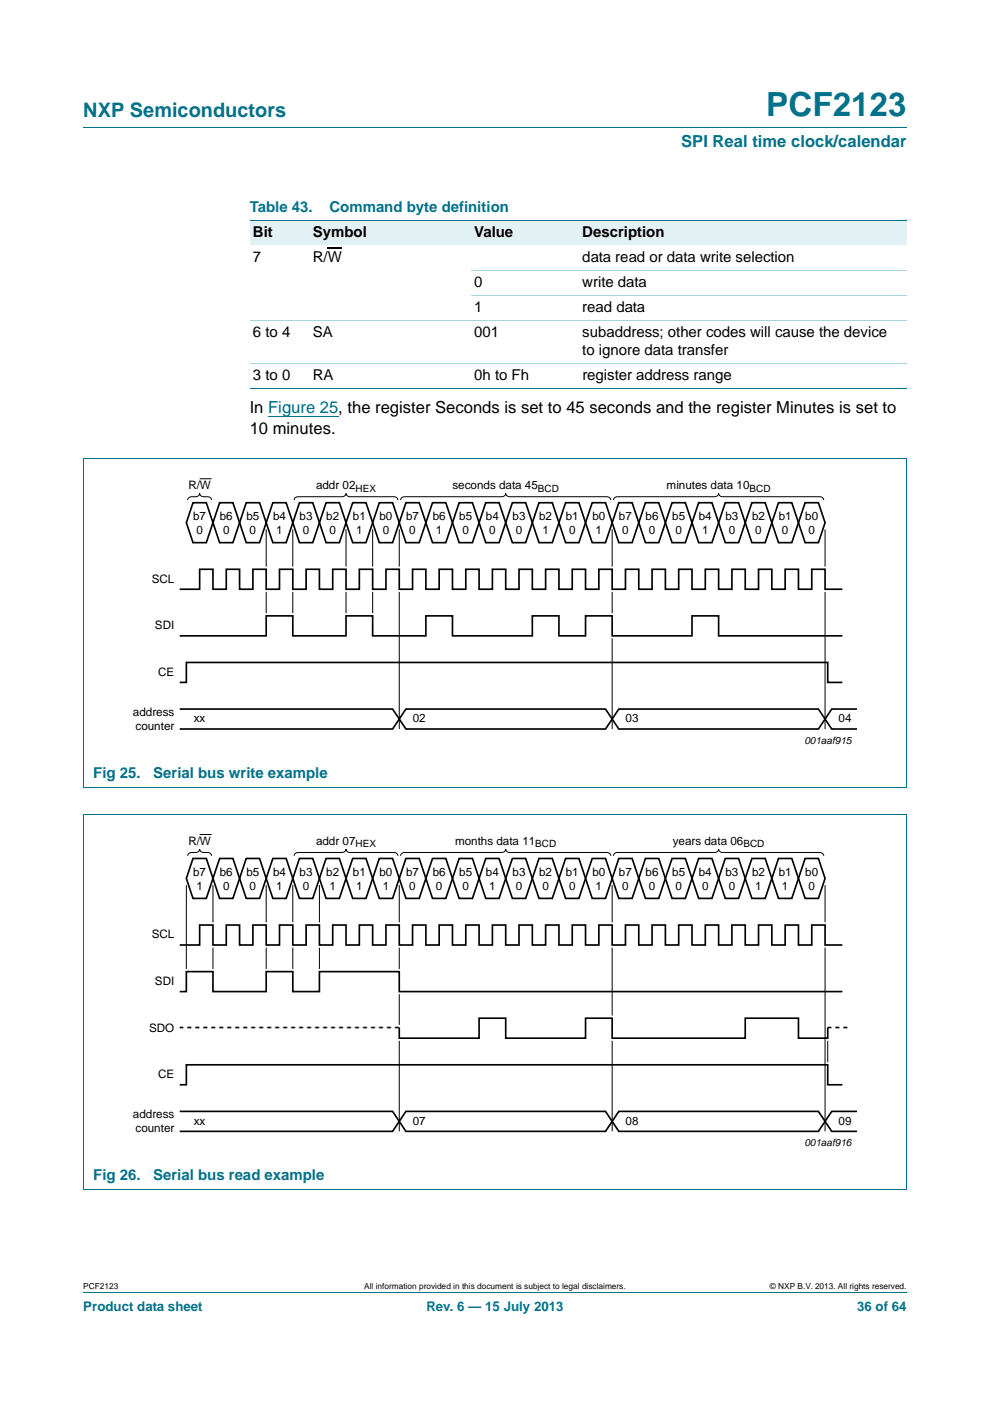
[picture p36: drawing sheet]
<svg xmlns="http://www.w3.org/2000/svg" width="210mm" height="297mm" viewBox="0 0 210 297" stroke-linecap="round" stroke-linejoin="round" font-family="sans-serif">
<defs><g id="words">
<text font-size="7" fill="#00718a" x="162.5" y="24.6">PCF2123</text>
<text font-size="4.2" fill="#00718a" x="17.7" y="24.9">NXP Semiconductors</text>
<text font-size="3.5" fill="#00718a" x="144.5" y="31.1">SPI Real time clock/calendar</text>
<g font-size="3.5">
<text x="53" y="87.5">In Figure 25, the register Seconds is set to 45 seconds and the register Minutes is set to</text>
<text x="53" y="91.9">10 minutes.</text>
</g>
<g font-size="3.2" fill="#00718a">
<text x="53" y="45">Table 43.</text>
<text x="69.9" y="45">Command byte definition</text>
<text x="19.8" y="164.8">Fig 25.</text>
<text x="32.5" y="164.8">Serial bus write example</text>
<text x="19.8" y="250.1">Fig 26.</text>
<text x="32.5" y="250.1">Serial bus read example</text>
</g>
<g font-size="3.2">
<text x="53.7" y="50.3">Bit</text>
<text x="66.4" y="50.3">Symbol</text>
<text x="100.6" y="50.3">Value</text>
<text x="123.5" y="50.3">Description</text>
<text x="53.7" y="55.6">7</text>
<text x="66.4" y="55.6">R/W</text>
<text x="123.5" y="55.6">data read or data write selection</text>
<text x="100.6" y="60.9">0</text>
<text x="123.5" y="60.9">write data</text>
<text x="53.7" y="71.4">6 to 4</text>
<text x="66.4" y="71.4">SA</text>
<text x="100.6" y="71.4">001</text>
<text x="100.6" y="66.1">1</text>
<text x="123.5" y="71.4">subaddress; other codes will cause the device</text>
<text x="123.5" y="66.1">read data</text>
<text x="123.5" y="75.3">to ignore data transfer</text>
<text x="53.7" y="80.6">3 to 0</text>
<text x="66.4" y="80.6">RA</text>
<text x="100.6" y="80.6">0h to Fh</text>
<text x="123.5" y="80.6">register address range</text>
</g>
<g font-size="2.8" fill="#00718a">
<text x="17.7" y="277.9">Product data sheet</text>
<text x="90.4" y="277.9">Rev. 6 — 15 July 2013</text>
<text x="181.8" y="277.9">36 of 64</text>
</g>
<g font-size="2.5">
<text x="39.9" y="103.8">R/W</text>
<text x="67" y="103.8">addr 02</text>
<text x="96" y="103.8">seconds data 45</text>
<text x="141.4" y="103.8">minutes data 10</text>
<text x="41" y="110.3">b7</text>
<text x="41.7" y="113.3">0</text>
<text x="46.6" y="110.3">b6</text>
<text x="47.3" y="113.3">0</text>
<text x="52.3" y="110.3">b5</text>
<text x="53" y="113.3">0</text>
<text x="57.9" y="110.3">b4</text>
<text x="58.6" y="113.3">1</text>
<text x="63.6" y="110.3">b3</text>
<text x="64.2" y="113.3">0</text>
<text x="69.2" y="110.3">b2</text>
<text x="69.9" y="113.3">0</text>
<text x="74.8" y="110.3">b1</text>
<text x="75.5" y="113.3">1</text>
<text x="80.5" y="110.3">b0</text>
<text x="81.2" y="113.3">0</text>
<text x="86.1" y="110.3">b7</text>
<text x="86.8" y="113.3">0</text>
<text x="91.8" y="110.3">b6</text>
<text x="92.5" y="113.3">1</text>
<text x="97.4" y="110.3">b5</text>
<text x="98.1" y="113.3">0</text>
<text x="103.1" y="110.3">b4</text>
<text x="103.8" y="113.3">0</text>
<text x="108.7" y="110.3">b3</text>
<text x="109.4" y="113.3">0</text>
<text x="114.4" y="110.3">b2</text>
<text x="115" y="113.3">1</text>
<text x="120" y="110.3">b1</text>
<text x="120.7" y="113.3">0</text>
<text x="125.6" y="110.3">b0</text>
<text x="126.3" y="113.3">1</text>
<text x="131.3" y="110.3">b7</text>
<text x="132" y="113.3">0</text>
<text x="136.9" y="110.3">b6</text>
<text x="137.6" y="113.3">0</text>
<text x="142.6" y="110.3">b5</text>
<text x="143.3" y="113.3">0</text>
<text x="148.2" y="110.3">b4</text>
<text x="148.9" y="113.3">1</text>
<text x="153.9" y="110.3">b3</text>
<text x="154.6" y="113.3">0</text>
<text x="159.5" y="110.3">b2</text>
<text x="160.2" y="113.3">0</text>
<text x="165.2" y="110.3">b1</text>
<text x="165.8" y="113.3">0</text>
<text x="170.8" y="110.3">b0</text>
<text x="171.5" y="113.3">0</text>
<text x="32.2" y="123.5">SCL</text>
<text x="32.9" y="133.4">SDI</text>
<text x="33.6" y="143.3">CE</text>
<text x="28.2" y="151.7">address</text>
<text x="28.8" y="154.7">counter</text>
<text x="41.1" y="153.2">xx</text>
<text x="87.5" y="153.2">02</text>
<text x="132.7" y="153.2">03</text>
<text x="177.9" y="153.2">04</text>
<text x="39.9" y="179.2">R/W</text>
<text x="67" y="179.2">addr 07</text>
<text x="96.5" y="179.2">months data 11</text>
<text x="142.7" y="179.2">years data 06</text>
<text x="41" y="185.7">b7</text>
<text x="46.6" y="185.7">b6</text>
<text x="52.3" y="185.7">b5</text>
<text x="57.9" y="185.7">b4</text>
<text x="63.6" y="185.7">b3</text>
<text x="69.2" y="185.7">b2</text>
<text x="74.8" y="185.7">b1</text>
<text x="80.5" y="185.7">b0</text>
<text x="86.1" y="185.7">b7</text>
<text x="91.8" y="185.7">b6</text>
<text x="97.4" y="185.7">b5</text>
<text x="103.1" y="185.7">b4</text>
<text x="108.7" y="185.7">b3</text>
<text x="114.4" y="185.7">b2</text>
<text x="120" y="185.7">b1</text>
<text x="125.6" y="185.7">b0</text>
<text x="131.3" y="185.7">b7</text>
<text x="136.9" y="185.7">b6</text>
<text x="142.6" y="185.7">b5</text>
<text x="148.2" y="185.7">b4</text>
<text x="153.9" y="185.7">b3</text>
<text x="159.5" y="185.7">b2</text>
<text x="165.2" y="185.7">b1</text>
<text x="170.8" y="185.7">b0</text>
<text x="41.7" y="188.7">1</text>
<text x="47.3" y="188.7">0</text>
<text x="53" y="188.7">0</text>
<text x="58.6" y="188.7">1</text>
<text x="64.2" y="188.7">0</text>
<text x="69.9" y="188.7">1</text>
<text x="75.5" y="188.7">1</text>
<text x="81.2" y="188.7">1</text>
<text x="86.8" y="188.7">0</text>
<text x="92.5" y="188.7">0</text>
<text x="98.1" y="188.7">0</text>
<text x="103.8" y="188.7">1</text>
<text x="109.4" y="188.7">0</text>
<text x="115" y="188.7">0</text>
<text x="120.7" y="188.7">0</text>
<text x="126.3" y="188.7">1</text>
<text x="132" y="188.7">0</text>
<text x="137.6" y="188.7">0</text>
<text x="143.3" y="188.7">0</text>
<text x="148.9" y="188.7">0</text>
<text x="154.6" y="188.7">0</text>
<text x="160.2" y="188.7">1</text>
<text x="165.8" y="188.7">1</text>
<text x="171.5" y="188.7">0</text>
<text x="32.2" y="198.9">SCL</text>
<text x="32.9" y="208.8">SDI</text>
<text x="31.6" y="218.7">SDO</text>
<text x="33.6" y="228.6">CE</text>
<text x="28.2" y="237">address</text>
<text x="41.1" y="238.5">xx</text>
<text x="87.5" y="238.5">07</text>
<text x="132.7" y="238.5">08</text>
<text x="177.9" y="238.5">09</text>
<text x="28.8" y="240">counter</text>
</g>
<g font-size="2.1">
<text x="75.4" y="104.3">HEX</text>
<text x="114.1" y="104.3">BCD</text>
<text x="159" y="104.3">BCD</text>
<text x="170.6" y="157.7">001aaf915</text>
<text x="75.4" y="179.7">HEX</text>
<text x="113.5" y="179.7">BCD</text>
<text x="157.7" y="179.7">BCD</text>
<text x="170.6" y="243">001aaf916</text>
</g>
<g font-size="1.8">
<text x="17.7" y="273.3">PCF2123</text>
<text x="77.3" y="273.3">All information provided in this document is subject to legal disclaimers.</text>
<text x="163.3" y="273.3">© NXP B.V. 2013. All rights reserved.</text>
</g>
</g></defs>
<path d="M17.7 27h174.6M17.7 273.9h174.6" fill="none" stroke="#00718a" stroke-width=".21"/>
<path d="M56.9 88.2h14.9" fill="none" stroke="#00f" stroke-width=".21"/>
<g fill="#e2f1f4">
<path d="M53 46.7h12.7v5.3h-12.7z"/>
<path d="M65.7 46.7h34.2v5.3h-34.2z"/>
<path d="M99.9 46.7h22.9v5.3h-22.9z"/>
<path d="M122.8 46.7h69.5v5.3h-69.5z"/>
</g>
<path d="M69.5 52.6h3" fill="none" stroke="#000" stroke-width=".23"/>
<path d="M53 46.7h139.3M53 82.4h139.3M17.6 167h174.7M17.6 172.6h174.7M17.7 166.9v-69.7h174.6v69.7M17.7 172.7v79.5l174.6 .1v-79.6" fill="none" stroke="#00718a" stroke-width=".21"/>
<path d="M99.9 57.3h92.4M53 67.9h139.3M53 77.1h139.3M99.9 62.6h92.4" fill="none" stroke="#a5d5dc" stroke-width=".21"/>
<g fill="none" stroke="#000" stroke-width=".21">
<path d="M39.8 106a.79 .79 0 0 1 .9-.7h.8a.79 .79 0 0 0 .8-.7 .79 .79 0 0 0 .9 .7h.8a.79 .79 0 0 1 .9 .7M42.3 101.5h2.6M56.5 112.2v7.9M62.1 112.2v7.9M62.4 106a.79 .79 0 0 1 .8-.7h9.3a.79 .79 0 0 0 .9-.7 .79 .79 0 0 0 .8 .7h9.4a.79 .79 0 0 1 .8 .7M73.4 112.2v7.9M79 112.2v7.9M84.7 112.2v7.9M85 106a.79 .79 0 0 1 .8-.7h20.6a.79 .79 0 0 0 .9-.7 .79 .79 0 0 0 .8 .7h20.6a.79 .79 0 0 1 .9 .7M129.8 112.2v7.9M130.1 106a.79 .79 0 0 1 .9-.7h20.6a.79 .79 0 0 0 .8-.7 .79 .79 0 0 0 .9 .7h20.6a.79 .79 0 0 1 .8 .7M175 112.2v7.9"/>
<path d="M56.5 125.5v4.5M62.1 125.5v4.5M73.4 125.5v4.5M79 125.5v4.5M84.7 125.5v29.1M129.8 125.5v4.5M129.8 135.4v19.2M175 125.5v29.1M42.3 176.9h2.6M39.5 187.7v17.7M39.8 181.4a.79 .79 0 0 1 .9-.7h.8a.79 .79 0 0 0 .8-.7 .79 .79 0 0 0 .9 .7h.8a.79 .79 0 0 1 .9 .7M45.2 187.7v7.9"/>
<path d="M56.5 187.7v7.9M62.1 187.7v7.9M62.4 181.4a.79 .79 0 0 1 .8-.7h9.3a.79 .79 0 0 0 .9-.7 .79 .79 0 0 0 .8 .7h9.4a.79 .79 0 0 1 .8 .7M67.7 187.7v7.9M84.7 187.7v7.9M85 181.4a.79 .79 0 0 1 .8-.7h20.6a.79 .79 0 0 0 .9-.7 .79 .79 0 0 0 .8 .7h20.6a.79 .79 0 0 1 .9 .7M129.8 187.7v7.9M130.1 181.4a.79 .79 0 0 1 .9-.7h20.6a.79 .79 0 0 0 .8-.7 .79 .79 0 0 0 .9 .7h20.6a.79 .79 0 0 1 .8 .7M175 187.7v7.9M45.2 200.9v4.5M56.5 200.9v4.5M62.1 200.9v4.5"/>
<path d="M67.7 200.9v4.5M84.7 200.9v4.5M84.7 210.8v6.5M129.8 200.9v14.4M175 200.9v39M84.7 220.7v19.2M129.8 220.7v19.2M175.6 220.7v4.5"/>
</g>
<g fill="none" stroke="#000" stroke-width=".35">
<path d="M40.9 106.6h2.9l1.4 4.2-1.4 4.3h-2.9l-1.4-4.3zM46.6 106.6h2.8l1.4 4.2-1.4 4.3h-2.8l-1.4-4.3zM52.2 106.6h2.8l1.5 4.2-1.5 4.3h-2.8l-1.4-4.3zM57.9 106.6h2.8l1.4 4.2-1.4 4.3h-2.8l-1.4-4.3zM63.5 106.6h2.8l1.4 4.2-1.4 4.3h-2.8l-1.4-4.3zM69.2 106.6h2.8l1.4 4.2-1.4 4.3h-2.8l-1.5-4.3zM74.8 106.6h2.8l1.4 4.2-1.4 4.3h-2.8l-1.4-4.3zM80.4 106.6h2.9l1.4 4.2-1.4 4.3h-2.9l-1.4-4.3zM86.1 106.6h2.8l1.4 4.2-1.4 4.3h-2.8l-1.4-4.3zM91.7 106.6h2.9l1.4 4.2-1.4 4.3h-2.9l-1.4-4.3zM97.4 106.6h2.8l1.4 4.2-1.4 4.3h-2.8l-1.4-4.3zM103 106.6h2.9l1.4 4.2-1.4 4.3h-2.9l-1.4-4.3z"/>
<path d="M108.7 106.6h2.8l1.4 4.2-1.4 4.3h-2.8l-1.4-4.3zM114.3 106.6h2.8l1.5 4.2-1.5 4.3h-2.8l-1.4-4.3zM120 106.6h2.8l1.4 4.2-1.4 4.3h-2.8l-1.4-4.3zM125.6 106.6h2.8l1.4 4.2-1.4 4.3h-2.8l-1.4-4.3zM131.3 106.6h2.8l1.4 4.2-1.4 4.3h-2.8l-1.5-4.3zM136.9 106.6h2.8l1.4 4.2-1.4 4.3h-2.8l-1.4-4.3zM142.5 106.6h2.9l1.4 4.2-1.4 4.3h-2.9l-1.4-4.3zM148.2 106.6h2.8l1.4 4.2-1.4 4.3h-2.8l-1.4-4.3zM153.8 106.6h2.9l1.4 4.2-1.4 4.3h-2.9l-1.4-4.3zM159.5 106.6h2.8l1.4 4.2-1.4 4.3h-2.8l-1.4-4.3zM165.1 106.6h2.8l1.5 4.2-1.5 4.3h-2.8l-1.4-4.3zM170.8 106.6h2.8l1.4 4.2-1.4 4.3h-2.8l-1.4-4.3z"/>
<path d="M38.1 134.8h18.4v-4.2h5.6v4.2h11.3v-4.2h5.6v4.2h11.3v-4.2h5.7v4.2h16.9v-4.2h5.7v4.2h5.6v-4.2h5.6v4.2h17v-4.2h5.6v4.2h26.3M38.1 124.9h4.2v-4.2h2.9v4.2h2.8v-4.2h2.8v4.2h2.8v-4.2h2.9v4.2h2.8v-4.2h2.8v4.2h2.8v-4.2h2.8v4.2h2.9v-4.2h2.8v4.2h2.8v-4.2h2.8v4.2h2.9v-4.2h2.8v4.2h2.8v-4.2h2.8v4.2h2.9v-4.2h2.8v4.2h2.8v-4.2h2.8v4.2h2.8v-4.2h2.9v4.2h2.8v-4.2h2.8v4.2h2.8v-4.2h2.9v4.2h2.8v-4.2h2.8v4.2h2.8v-4.2h2.8v4.2h2.9v-4.2h2.8v4.2h2.8v-4.2h2.8v4.2h2.9v-4.2h2.8v4.2h2.8v-4.2h2.8v4.2h2.8v-4.2h2.9v4.2h2.8v-4.2h2.8v4.2h2.8v-4.2h2.9v4.2h2.8v-4.2h2.8v4.2h3.7M38.1 144.7h1.4v-4.2h136.1v4.2h3.1M38.1 150.3h45.2l2.8 4.3h42.3l2.9-4.3h42.3l2.8 4.3h5.4M181.8 150.3h-5.4l-2.8 4.3h-42.3l-2.9-4.3h-42.3l-2.8 4.3h-45.2M40.9 182h2.9l1.4 4.2-1.4 4.3h-2.9l-1.4-4.3zM46.6 182h2.8l1.4 4.2-1.4 4.3h-2.8l-1.4-4.3zM52.2 182h2.8l1.5 4.2-1.5 4.3h-2.8l-1.4-4.3zM57.9 182h2.8l1.4 4.2-1.4 4.3h-2.8l-1.4-4.3zM63.5 182h2.8l1.4 4.2-1.4 4.3h-2.8l-1.4-4.3zM69.2 182h2.8l1.4 4.2-1.4 4.3h-2.8l-1.5-4.3zM74.8 182h2.8l1.4 4.2-1.4 4.3h-2.8l-1.4-4.3z"/>
<path d="M80.4 182h2.9l1.4 4.2-1.4 4.3h-2.9l-1.4-4.3zM86.1 182h2.8l1.4 4.2-1.4 4.3h-2.8l-1.4-4.3zM91.7 182h2.9l1.4 4.2-1.4 4.3h-2.9l-1.4-4.3zM97.4 182h2.8l1.4 4.2-1.4 4.3h-2.8l-1.4-4.3zM103 182h2.9l1.4 4.2-1.4 4.3h-2.9l-1.4-4.3zM108.7 182h2.8l1.4 4.2-1.4 4.3h-2.8l-1.4-4.3zM114.3 182h2.8l1.5 4.2-1.5 4.3h-2.8l-1.4-4.3zM120 182h2.8l1.4 4.2-1.4 4.3h-2.8l-1.4-4.3zM125.6 182h2.8l1.4 4.2-1.4 4.3h-2.8l-1.4-4.3zM131.3 182h2.8l1.4 4.2-1.4 4.3h-2.8l-1.5-4.3zM136.9 182h2.8l1.4 4.2-1.4 4.3h-2.8l-1.4-4.3zM142.5 182h2.9l1.4 4.2-1.4 4.3h-2.9l-1.4-4.3z"/>
<path d="M148.2 182h2.8l1.4 4.2-1.4 4.3h-2.8l-1.4-4.3zM153.8 182h2.9l1.4 4.2-1.4 4.3h-2.9l-1.4-4.3zM159.5 182h2.8l1.4 4.2-1.4 4.3h-2.8l-1.4-4.3zM165.1 182h2.8l1.5 4.2-1.5 4.3h-2.8l-1.4-4.3zM170.8 182h2.8l1.4 4.2-1.4 4.3h-2.8l-1.4-4.3zM38.1 200.4h4.2v-4.3h2.9v4.3h2.8v-4.3h2.8v4.3h2.8v-4.3h2.9v4.3h2.8v-4.3h2.8v4.3h2.8v-4.3h2.8v4.3h2.9v-4.3h2.8v4.3h2.8v-4.3h2.8v4.3h2.9v-4.3h2.8v4.3h2.8v-4.3h2.8v4.3h2.9v-4.3h2.8v4.3h2.8v-4.3h2.8v4.3h2.8v-4.3h2.9v4.3h2.8v-4.3h2.8v4.3h2.8v-4.3h2.9v4.3h2.8v-4.3h2.8v4.3h2.8v-4.3h2.8v4.3h2.9v-4.3h2.8v4.3h2.8v-4.3h2.8v4.3h2.9v-4.3h2.8v4.3h2.8v-4.3h2.8v4.3h2.8v-4.3h2.9v4.3h2.8v-4.3h2.8v4.3h2.8v-4.3h2.9v4.3h2.8v-4.3h2.8v4.3h3.7M38.1 210.2h1.4v-4.2h5.7v4.2h11.3v-4.2h5.6v4.2h5.6v-4.2h17v4.2h94M84.7 217.9v2.2h16.9v-4.2h5.7v4.2h16.9v-4.2h5.6v4.2h28.3v-4.2h11.3v4.2h6.2v-2.2M38.1 230h1.4v-4.2h136.1v4.2h3.1M38.1 235.6h45.2l2.8 4.3h42.3l2.9-4.3h42.3l2.8 4.3h5.4M181.8 235.6h-5.4l-2.8 4.3h-42.3l-2.9-4.3h-42.3l-2.8 4.3h-45.2"/>
</g>
<path d="M38.1 217.9h46.6M175.6 217.9h4.2" fill="none" stroke="#000" stroke-width=".35" stroke-dasharray=".7 0 0 0 0" stroke-linecap="butt"/>
<use href="#words"/>
</svg>
